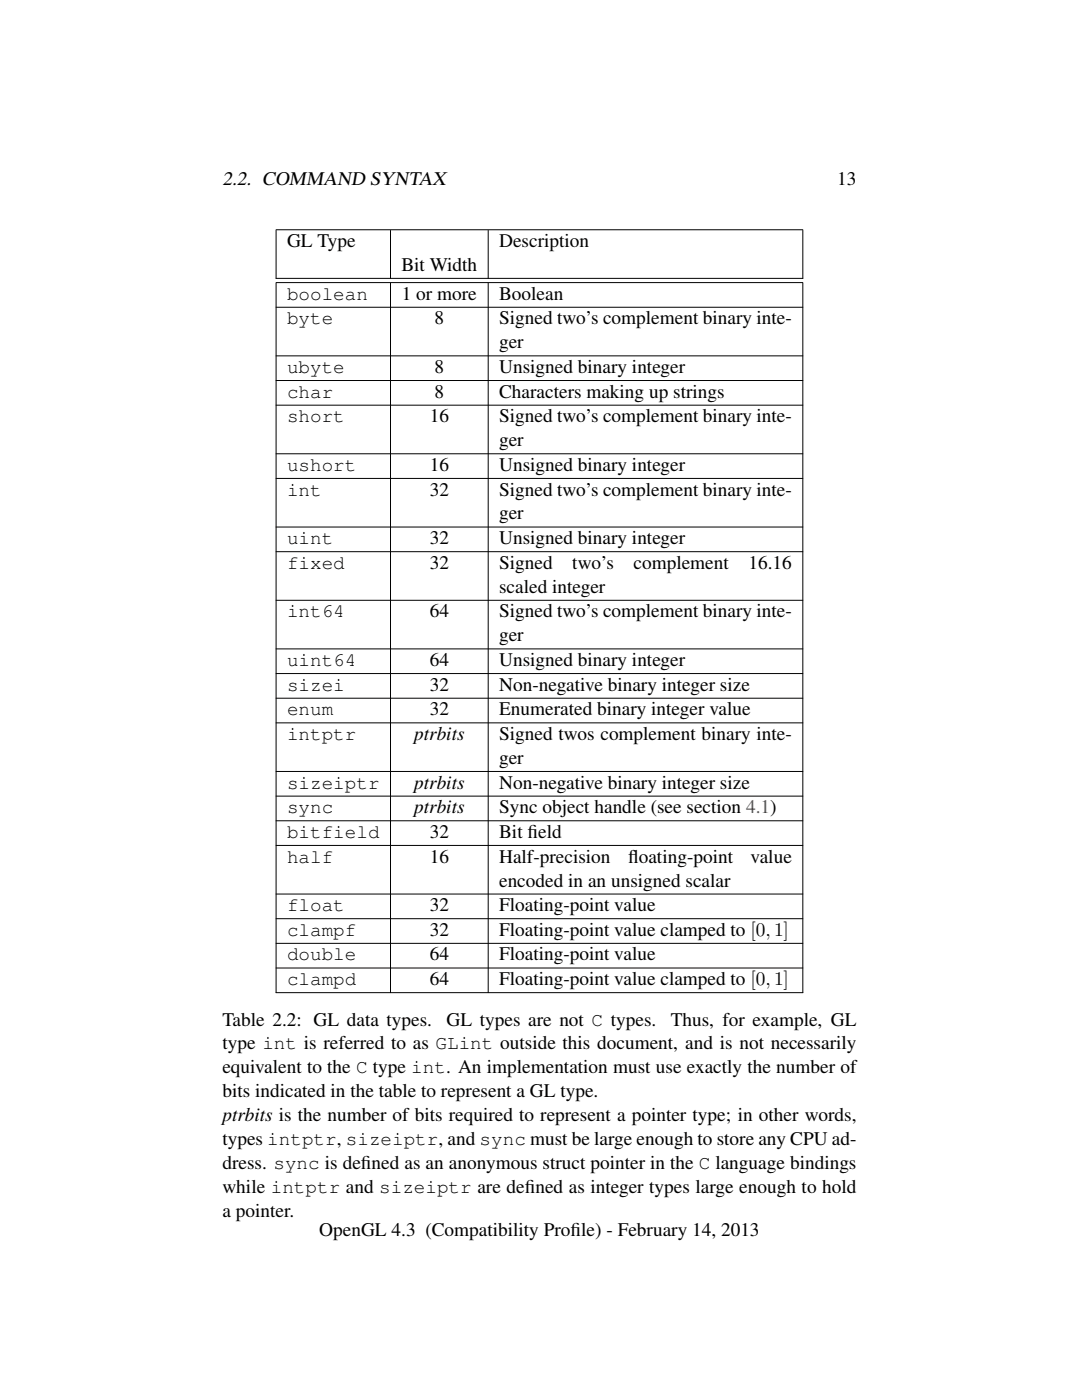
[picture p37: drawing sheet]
<svg xmlns="http://www.w3.org/2000/svg" width="216mm" height="279mm" viewBox="0 0 216 279" stroke-linecap="round" stroke-linejoin="round" font-family="sans-serif">
<defs><g id="words">
<g font-size="3.8">
<text x="44.4" y="37">2.2. COMMAND SYNTAX</text>
<text x="167.1" y="37">13</text>
<text x="57.3" y="49.3">GL Type</text>
<text x="99.6" y="49.3">Description</text>
<text x="57.3" y="59.8">boolean</text>
<text x="80.1" y="54.1">Bit Width</text>
<text x="80.2" y="59.8">1 or more</text>
<text x="99.6" y="59.8">Boolean</text>
<text x="57.3" y="64.7">byte</text>
<text x="86.7" y="64.7">8</text>
<text x="99.6" y="64.7">Signed two’s complement binary inte-</text>
<text x="99.6" y="69.5">ger</text>
<text x="57.3" y="74.4">ubyte</text>
<text x="86.7" y="74.4">8</text>
<text x="99.6" y="74.4">Unsigned binary integer</text>
<text x="57.3" y="79.4">char</text>
<text x="86.7" y="79.4">8</text>
<text x="99.6" y="79.4">Characters making up strings</text>
<text x="57.3" y="84.3">short</text>
<text x="85.7" y="84.3">16</text>
<text x="99.6" y="89.1">ger</text>
<text x="99.6" y="84.3">Signed two’s complement binary inte-</text>
<text x="57.3" y="94">ushort</text>
<text x="85.7" y="94">16</text>
<text x="99.6" y="94">Unsigned binary integer</text>
<text x="57.3" y="98.9">int</text>
<text x="85.7" y="98.9">32</text>
<text x="99.6" y="98.9">Signed two’s complement binary inte-</text>
<text x="99.6" y="103.7">ger</text>
<text x="57.3" y="108.6">uint</text>
<text x="57.3" y="113.5">fixed</text>
<text x="85.7" y="108.6">32</text>
<text x="85.7" y="113.5">32</text>
<text x="99.6" y="108.6">Unsigned binary integer</text>
<text x="99.6" y="113.5">Signed</text>
<text x="114.2" y="113.5">two’s</text>
<text x="126.4" y="113.5">complement</text>
<text x="149.4" y="113.5">16.16</text>
<text x="99.6" y="118.3">scaled integer</text>
<text x="57.3" y="123.2">int64</text>
<text x="85.7" y="123.2">64</text>
<text x="99.6" y="123.2">Signed two’s complement binary inte-</text>
<text x="99.6" y="128">ger</text>
<text x="57.3" y="132.9">uint64</text>
<text x="57.3" y="137.8">sizei</text>
<text x="85.7" y="132.9">64</text>
<text x="85.7" y="137.8">32</text>
<text x="99.6" y="132.9">Unsigned binary integer</text>
<text x="99.6" y="137.8">Non-negative binary integer size</text>
<text x="57.3" y="142.8">enum</text>
<text x="85.7" y="142.8">32</text>
<text x="99.6" y="142.8">Enumerated binary integer value</text>
<text x="57.3" y="147.7">intptr</text>
<text x="82.6" y="147.7">ptrbits</text>
<text x="99.6" y="147.7">Signed twos complement binary inte-</text>
<text x="99.6" y="152.5">ger</text>
<text x="57.3" y="157.4">sizeiptr</text>
<text x="82.6" y="157.4">ptrbits</text>
<text x="99.6" y="157.4">Non-negative binary integer size</text>
<text x="57.3" y="162.3">sync</text>
<text x="57.3" y="167.2">bitfield</text>
<text x="82.6" y="162.3">ptrbits</text>
<text x="85.7" y="167.2">32</text>
<text x="99.6" y="162.3">Sync object handle (see section 4.1)</text>
<text x="99.6" y="167.2">Bit f</text>
<text x="105.3" y="167.2">ield</text>
<text x="57.3" y="172.1">half</text>
<text x="85.7" y="172.1">16</text>
<text x="99.6" y="172.1">Half-precision</text>
<text x="125.3" y="172.1">f</text>
<text x="125.3" y="172.1">loating-point</text>
<text x="149.8" y="172.1">value</text>
<text x="99.6" y="176.9">encoded in an unsigned scalar</text>
<text x="57.3" y="181.8">float</text>
<text x="85.7" y="181.8">32</text>
<text x="99.6" y="181.8">Floating-point value</text>
<text x="57.3" y="186.8">clampf</text>
<text x="57.3" y="191.7">double</text>
<text x="85.7" y="186.8">32</text>
<text x="85.7" y="191.7">64</text>
<text x="99.6" y="186.8">Floating-point value clamped to [0,1]</text>
<text x="99.6" y="191.7">Floating-point value</text>
<text x="57.3" y="196.6">clampd</text>
<text x="85.7" y="196.6">64</text>
<text x="99.6" y="196.6">Floating-point value clamped to [0,1]</text>
<text x="44.4" y="209.4">type int is referred to as GLint outside this document, and is not necessarily</text>
<text x="44.4" y="204.7">Table 2.2: GL data types.</text>
<text x="89.1" y="204.7">GL types are not C types.</text>
<text x="133.8" y="204.7">Thus, for example, GL</text>
<text x="44.4" y="214.2">equivalent to the C type int. An implementation must use exactly the number of</text>
<text x="44.4" y="219">bits indicated in the table to represent a GL type.</text>
<text x="44.4" y="223.8">ptrbits is the number of bits required to represent a pointer type; in other words,</text>
<text x="44.4" y="233.3">dress. sync is def</text>
<text x="44.4" y="228.6">types intptr, sizeiptr, and sync must be large enough to store any CPU ad-</text>
<text x="72" y="233.3">ined as an anonymous struct pointer in the C language bindings</text>
<text x="44.4" y="238.1">while intptr and sizeiptr are def</text>
<text x="104.7" y="238.1">ined as integer types large enough to hold</text>
<text x="44.4" y="242.9">a pointer.</text>
<text x="63.7" y="246.6">OpenGL 4.3 (Compatibility Prof</text>
<text x="113.8" y="246.6">ile) - February 14, 2013</text>
</g>
</g></defs>
<g fill="none" stroke="#000" stroke-width=".2">
<path d="M55 45.9h105.3M55 55.6h105.3M55 56.4h105.3M55.1 45.9v9.7M55.1 56.5v141.7M77.9 45.9v9.7M77.9 56.5v141.7M97.4 45.9v9.7M97.4 56.5v141.7M160.2 45.9v9.7M160.2 56.5v141.7M55 61.3h105.3"/>
<path d="M55 71h105.3M55 75.9h105.3M55 80.9h105.3M55 90.6h105.3M55 95.5h105.3M55 105.2h105.3M55 110.1h105.3M55 119.8h105.3M55 129.5h105.3M55 134.4h105.3M55 139.3h105.3M55 144.3h105.3"/>
<path d="M55 154h105.3M55 158.9h105.3M55 163.8h105.3M55 168.7h105.3M55 178.4h105.3M55 183.3h105.3M55 188.3h105.3M55 193.2h105.3M55 198.1h105.3"/>
</g>
<use href="#words"/>
</svg>
